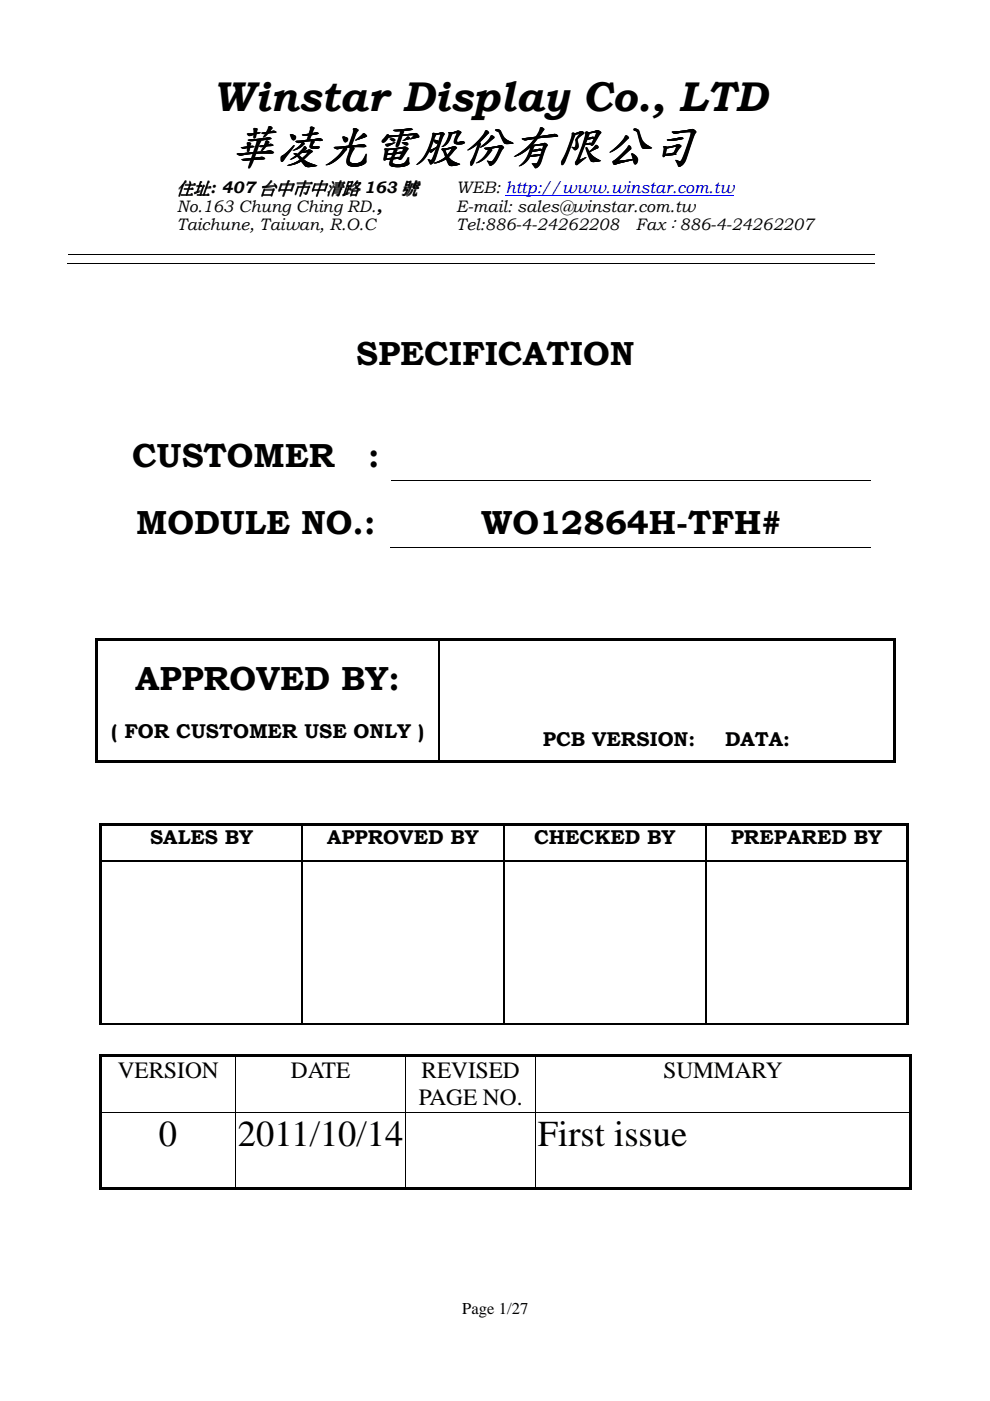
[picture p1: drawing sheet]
<svg xmlns="http://www.w3.org/2000/svg" width="210mm" height="297mm" viewBox="0 0 210 297" stroke-linecap="round" stroke-linejoin="round" font-family="sans-serif">
<defs><g id="words">
<text font-size="10.4" x="48.6" y="34.1">華凌光電股份有限公司</text>
<text font-size="8.8" x="45.1" y="23.5">Winstar Display Co., LTD</text>
<g font-size="7.7">
<text x="33.7" y="243.1">0</text>
<text x="50.4" y="243.1">2011/10/14</text>
<text x="114" y="243.1">First issue</text>
</g>
<g font-size="7.1">
<text x="75.5" y="77.5">SPECIFICATION</text>
<text x="28" y="99">CUSTOMER</text>
<text x="78" y="99">:</text>
<text x="28.9" y="113.3">MODULE NO.:</text>
<text x="102" y="113.3">WO12864H-TFH#</text>
<text x="28.7" y="146.2">APPROVED BY:</text>
</g>
<g font-size="5">
<text x="25" y="228.6">VERSION</text>
<text x="61.7" y="228.6">DATE</text>
<text x="89.4" y="228.6">REVISED</text>
<text x="140.7" y="228.6">SUMMARY</text>
<text x="88.8" y="234.3">PAGE NO.</text>
</g>
<g font-size="4.2">
<text x="23.6" y="156.5">( FOR CUSTOMER USE ONLY )</text>
<text x="115.1" y="158.2">PCB VERSION:</text>
<text x="153.8" y="158.2">DATA:</text>
<text x="31.8" y="179">SALES BY</text>
<text x="69.3" y="179">APPROVED BY</text>
<text x="113.2" y="179">CHECKED BY</text>
<text x="154.9" y="179">PREPARED BY</text>
</g>
<text font-size="3.7" x="37.5" y="41.1">住址: 407台中市中清路 163 號</text>
<g font-size="3.5">
<text x="96.7" y="41">WEB: http://www.winstar.com.tw</text>
<text x="37.5" y="44.9">No.163 Chung Ching RD.,</text>
<text x="96.7" y="44.9">E-mail: sales@winstar.com.tw</text>
<text x="37.5" y="48.8">Taichune, Taiwan, R.O.C</text>
<text x="96.7" y="48.8">Tel:886-4-24262208</text>
<text x="134.8" y="48.8">Fax：886-4-24262207</text>
<text x="98" y="278.6">Page 1/27</text>
</g>
</g></defs>
<path d="M107.1 41.6h48.5" fill="none" stroke="#00f" stroke-width=".21"/>
<g fill="none" stroke="#000" stroke-width=".21">
<path d="M14.3 55.8h171.2M14.5 53.9h170.9M82.8 116.2h101.9M82.9 101.9h101.6M21.6 235.8h28.3M50 224.2v11.6M50 235.9v15.9M50 235.8h35.9M86 224.2v11.6M86 235.9v15.9M86.1 235.8h27.4M113.6 224.2v11.6"/>
<path d="M113.6 235.9v15.9M113.7 235.8h79.2"/>
</g>
<g fill="#000">
<path d="M20.2 135.3h.5v.5h-.5zM20.7 135.3h72.2v.5h-72.2zM92.9 135.8h.3zM92.9 135.3h.5v.5h-.5zM93.4 135.3h95.9v.5h-95.9zM189.3 135.3h.5v.5h-.5zM20.2 135.8h.5v25.4h-.5zM20.2 161.2h.5v.5h-.5zM20.7 161.2h72.2v.5h-72.2zM21.1 174.5h.5v.5h-.5zM21.6 174.5h42.4v.5h-42.4zM64 175h.3z"/>
<path d="M64 174.5h.5v.5h-.5zM64.5 174.5h42.2v.5h-42.2zM92.9 161.2h.5v.5h-.5zM93.4 161.2h95.9v.5h-95.9zM106.7 175h.3zM106.7 174.5h.5v.5h-.5zM107.2 174.5h42.3v.5h-42.3zM149.5 175h.2zM149.5 174.5h.5v.5h-.5zM150 174.5h42.1v.5h-42.1zM189.3 135.8h.5v25.4h-.5zM189.3 161.2h.5v.5h-.5z"/>
<path d="M192.1 174.5h.5v.5h-.5zM21.1 175h.5v7.5h-.5zM21.1 182.5h.5v.2h-.5zM64 182.5h.3v.2h-.3zM106.7 182.5h.3v.2h-.3zM149.5 182.5h.2v.2h-.2zM192.1 175h.5v7.5h-.5zM192.1 182.5h.5v.2h-.5zM21.1 182.7h.5v34.3h-.5zM64 217h.3v.3h-.3zM106.7 217h.3v.3h-.3zM149.5 217h.2v.3h-.2z"/>
<path d="M192.1 182.7h.5v34.3h-.5zM192.1 217h.5v.3h-.5zM21.1 223.6h.5v.6h-.5zM21.1 223.6h.5v.5h-.5zM21.1 224.2h.5v11.6h-.5zM21.1 235.8h.5v.1h-.5zM21.6 223.6h28.3v.5h-28.3zM49.9 224.1l.1 .1zM49.9 223.6h.5v.5h-.5zM49.9 235.8h.1v.1h-.1zM50.4 223.6h35.5v.5h-35.5zM85.9 224.1l.2 .1z"/>
<path d="M85.9 223.6h.5v.5h-.5zM85.9 235.8h.2v.1h-.2zM86.4 223.6h27.1v.5h-27.1zM113.5 224.1l.2 .1zM113.5 223.6h.5v.5h-.5zM113.5 235.8h.2v.1h-.2zM114 223.6h78.9v.5h-78.9zM192.9 223.6h.5v.6h-.5zM192.9 223.6h.5v.5h-.5zM192.9 224.2h.5v11.6h-.5zM192.9 235.8h.5v.1h-.5zM21.1 235.9h.5v15.9h-.5z"/>
<path d="M21.1 251.8h.5v.5h-.5zM21.6 251.8h28.3v.5h-28.3zM49.9 251.8h.5v.5h-.5zM50.4 251.8h35.5v.5h-35.5zM85.9 251.8h.5v.5h-.5zM86.4 251.8h27.1v.5h-27.1zM113.5 251.8h.5v.5h-.5zM114 251.8h78.9v.5h-78.9zM192.9 235.9h.5v15.9h-.5zM192.9 251.8h.5v.5h-.5z"/>
</g>
<g fill="none" stroke="#000" stroke-width=".25">
<path d="M93 135.8v25.4M64.1 175v7.5M106.8 175v7.5M149.6 175v7.5M21.6 182.6h42.4M64.1 182.7v34.3M64.3 182.6h42.4M106.8 182.7v34.3M107 182.6h42.5M149.6 182.7v34.3M149.7 182.6h42.4M21.1 217.1h42.9"/>
<path d="M64.3 217.1h42.4M107 217.1h42.5M149.7 217.1h42.4"/>
</g>
<use href="#words"/>
</svg>
